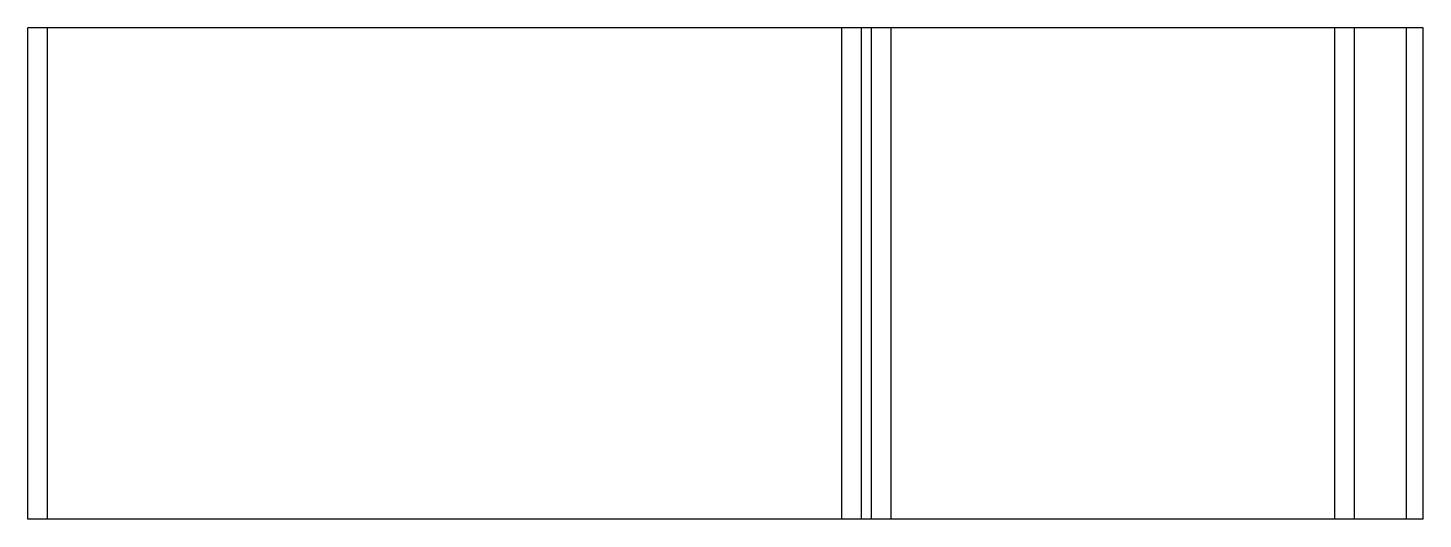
# Model space of a CAD drawing. Header units: millimetres. Extents: x -1233 to 295, y 2 to 208.
# Drawn here: x -1232.69 to -1204.24, y 94.3 to 104.3 of the extents above.
import ezdxf

# ---------------------------------------------------------------- set-up
doc = ezdxf.new("R2010")
doc.units = ezdxf.units.MM

msp = doc.modelspace()

# ---------------------------------------------------------------- linework, layer by layer
at = {"color": 7, "linetype": 'Continuous', "lineweight": 25}
for p, q in [((-1232.686, 94.303), (-1232.686, 104.303)), ((-1232.286, 104.303), (-1232.686, 104.303)), ((-1232.286, 94.303), (-1232.286, 104.303)), ((-1216.086, 104.303), (-1232.286, 104.303)), ((-1216.086, 94.303), (-1216.086, 104.303)), ((-1215.686, 104.303), (-1216.086, 104.303)), ((-1215.686, 94.303), (-1215.686, 104.303)), ((-1215.486, 104.303), (-1215.686, 104.303)), ((-1215.486, 94.303), (-1215.486, 104.303)), ((-1215.086, 104.303), (-1215.486, 104.303)), ((-1215.086, 94.303), (-1215.086, 104.303)), ((-1206.036, 104.303), (-1215.086, 104.303)), ((-1206.036, 94.303), (-1206.036, 104.303)), ((-1205.633, 104.303), (-1206.036, 104.303)), ((-1205.633, 94.303), (-1205.633, 104.303)), ((-1204.574, 104.303), (-1205.633, 104.303)), ((-1204.574, 94.303), (-1204.574, 104.303)), ((-1204.236, 104.303), (-1204.574, 104.303)), ((-1204.236, 94.303), (-1204.236, 104.303)), ((-1232.286, 94.303), (-1232.686, 94.303)), ((-1216.086, 94.303), (-1232.286, 94.303)), ((-1215.686, 94.303), (-1216.086, 94.303)), ((-1215.486, 94.303), (-1215.686, 94.303)), ((-1215.086, 94.303), (-1215.486, 94.303)), ((-1206.036, 94.303), (-1215.086, 94.303)), ((-1205.633, 94.303), (-1206.036, 94.303)), ((-1204.574, 94.303), (-1205.633, 94.303)), ((-1204.236, 94.303), (-1204.574, 94.303))]:
    msp.add_line(p, q, dxfattribs=at)

doc.saveas('drawing.dxf')
